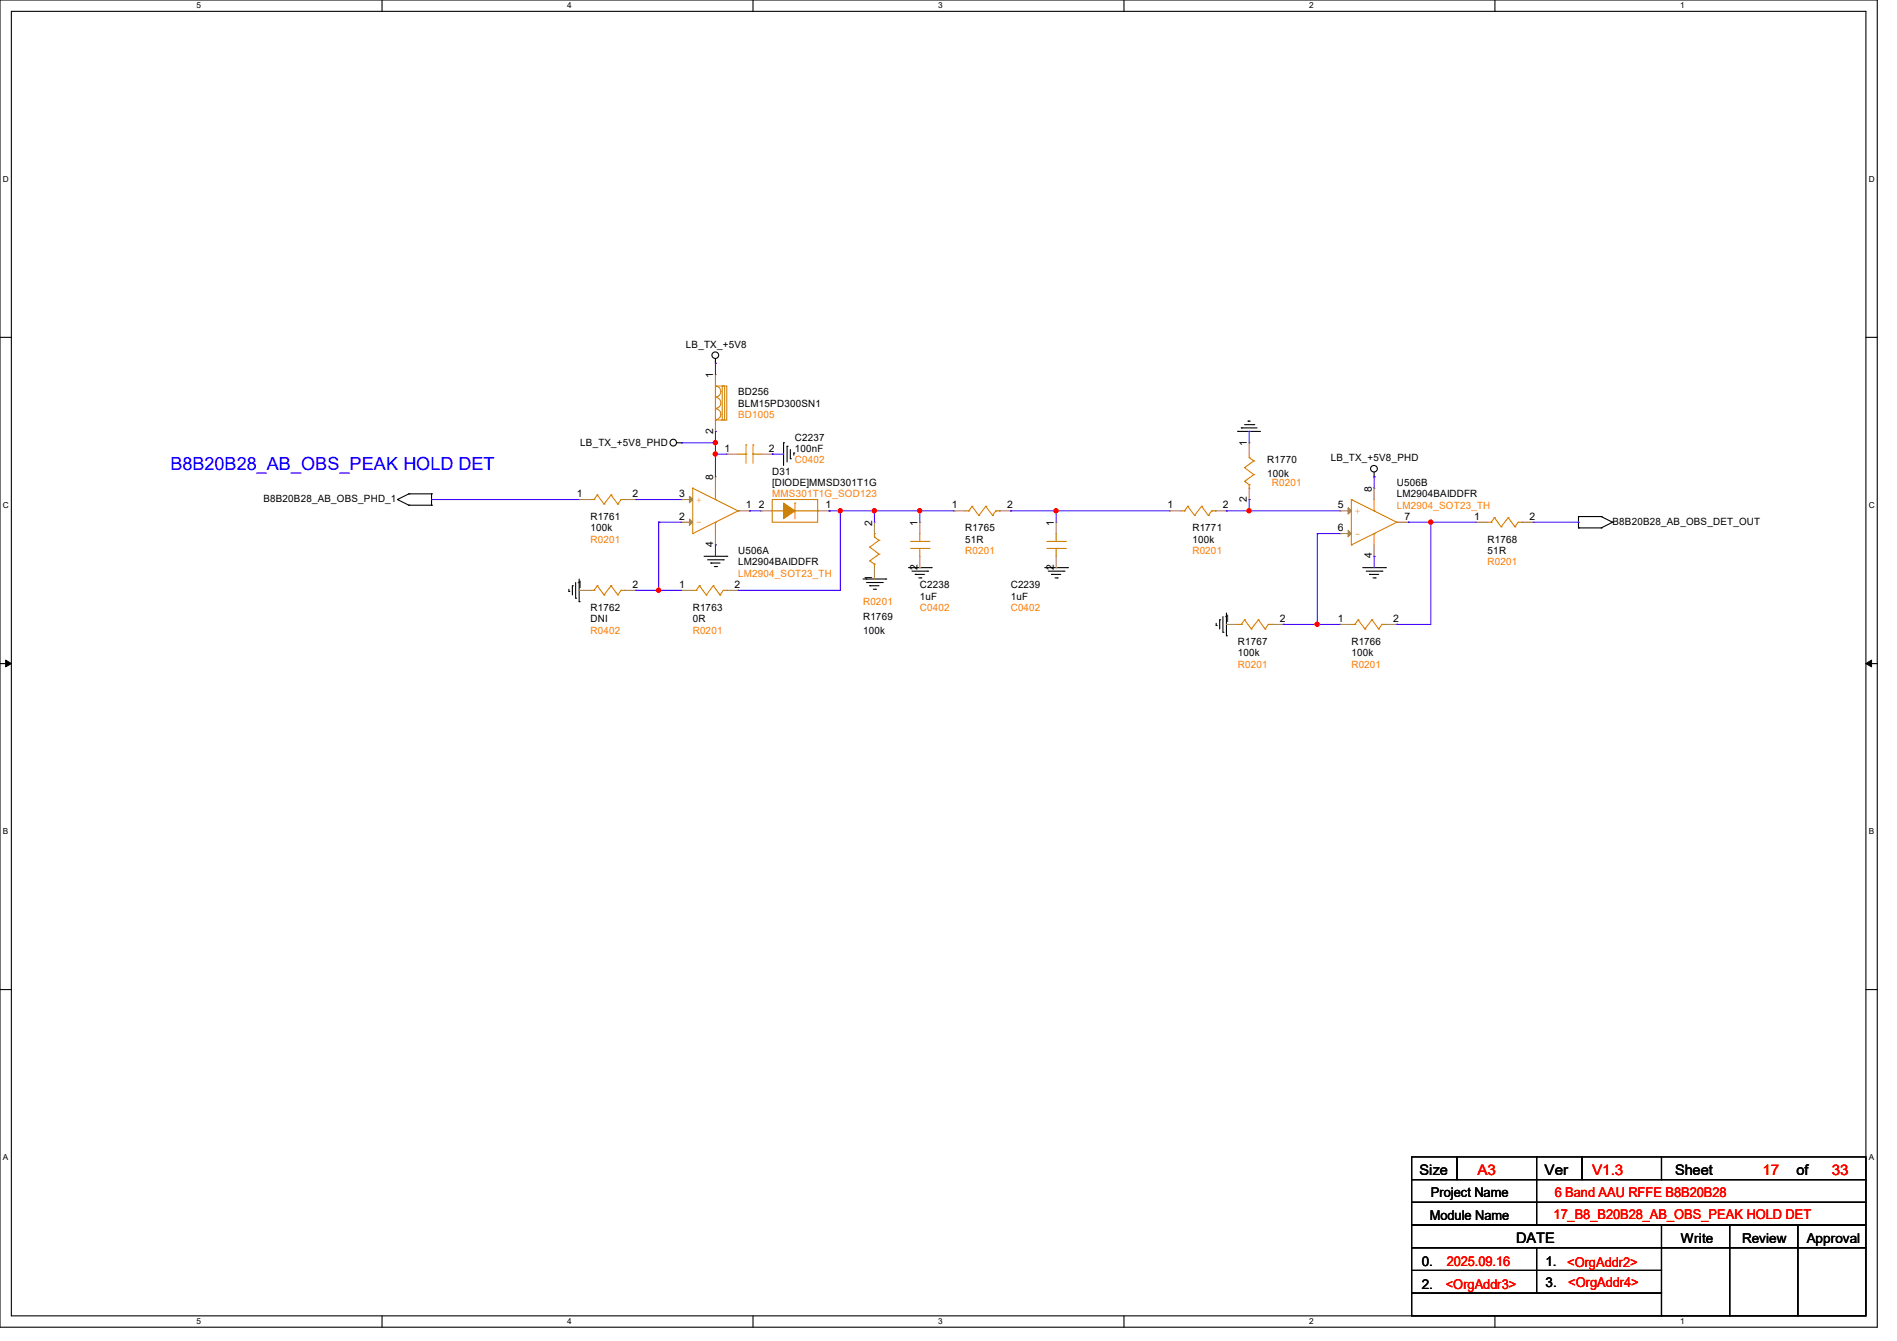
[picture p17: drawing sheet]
<svg xmlns="http://www.w3.org/2000/svg" width="297mm" height="210mm" viewBox="0 0 297 210" stroke-linecap="round" stroke-linejoin="round" font-family="sans-serif">
<defs><g id="words">
<text font-size="2.8" fill="#00f" x="26.7" y="73.7">B8B20B28_AB_OBS_PEAK HOLD DET</text>
<g font-size="2.3">
<text x="222.2" y="184">Size</text>
<text x="241.8" y="184">Ver</text>
<text x="262.3" y="184">Sheet</text>
<text x="281.3" y="184">of</text>
<text x="237.4" y="194.6">DATE</text>
</g>
<g font-size="2.3" fill="#f00">
<text x="231.3" y="184">A3</text>
<text x="249.3" y="184">V1.3</text>
<text x="275.9" y="184">17</text>
<text x="286.8" y="184">33</text>
</g>
<g font-size="2.1">
<text x="223.9" y="191.1">Module Name</text>
<text x="224" y="187.4">Project Name</text>
<text x="263.1" y="194.7">Write</text>
<text x="272.7" y="194.7">Review</text>
<text x="282.9" y="194.7">Approval</text>
<text x="222.6" y="198.2">0.</text>
<text x="222.6" y="201.8">2.</text>
<text x="242" y="198.2">1.</text>
<text x="242" y="201.6">3.</text>
</g>
<g font-size="2.1" fill="#f00">
<text x="243.2" y="191">17_B8_B20B28_AB_OBS_PEAK HOLD DET</text>
<text x="243.4" y="187.4">6 Band AAU RFFE B8B20B28</text>
<text x="226.4" y="201.8">&lt;OrgAddr3&gt;</text>
<text x="226.5" y="198.2">2025.09.16</text>
<text x="245.4" y="198.4">&lt;OrgAddr2&gt;</text>
<text x="245.5" y="201.6">&lt;OrgAddr4&gt;</text>
</g>
<g font-size="1.6">
<text x="107.4" y="54.4">LB_TX_+5V8</text>
<text x="111.6" y="59.2" transform="rotate(-90 111.6 59.2)">1</text>
<text x="115.6" y="61.9">BD256</text>
<text x="115.6" y="63.7">BLM15PD300SN1</text>
<text x="90.8" y="69.9">LB_TX_+5V8_PHD</text>
<text x="111.6" y="67.9" transform="rotate(-90 111.6 67.9)">2</text>
<text x="113.5" y="70.7">1</text>
<text x="120.4" y="70.7">2</text>
<text x="124.5" y="69">C2237</text>
<text x="124.5" y="70.8">100nF</text>
<text x="195.2" y="69.9" transform="rotate(-90 195.2 69.9)">1</text>
<text x="90.3" y="77.9">1</text>
<text x="99" y="77.9">2</text>
<text x="106.3" y="77.9">3</text>
<text x="111.6" y="75.2" transform="rotate(-90 111.6 75.2)">8</text>
<text x="120.9" y="74.3">D31</text>
<text x="120.9" y="76.1">[DIODE]MMSD301T1G</text>
<text x="198.4" y="72.6">R1770</text>
<text x="198.4" y="74.7">100k</text>
<text x="208.4" y="72.2">LB_TX_+5V8_PHD</text>
<text x="214.8" y="77" transform="rotate(-90 214.8 77)">8</text>
<text x="218.7" y="76.1">U506B</text>
<text x="218.7" y="77.9">LM2904BAIDDFR</text>
<text x="41.2" y="78.6">B8B20B28_AB_OBS_PHD_1</text>
<text x="92.5" y="81.4">R1761</text>
<text x="92.5" y="83.2">100k</text>
<text x="106.3" y="81.4">2</text>
<text x="116.8" y="79.6">1</text>
<text x="118.8" y="79.6">2</text>
<text x="129.2" y="79.6">1</text>
<text x="136.5" y="82.3" transform="rotate(-90 136.5 82.3)">2</text>
<text x="143.6" y="82.3" transform="rotate(-90 143.6 82.3)">1</text>
<text x="149" y="79.6">1</text>
<text x="151.1" y="83.2">R1765</text>
<text x="157.7" y="79.6">2</text>
<text x="165" y="82.3" transform="rotate(-90 165 82.3)">1</text>
<text x="182.8" y="79.6">1</text>
<text x="186.7" y="83.2">R1771</text>
<text x="191.5" y="79.6">2</text>
<text x="195.2" y="78.6" transform="rotate(-90 195.2 78.6)">2</text>
<text x="209.5" y="79.6">5</text>
<text x="209.5" y="83.2">6</text>
<text x="219.9" y="81.4">7</text>
<text x="230.8" y="81.4">1</text>
<text x="239.5" y="81.4">2</text>
<text x="252.5" y="82.2">B8B20B28_AB_OBS_DET_OUT</text>
<text x="111.6" y="85.7" transform="rotate(-90 111.6 85.7)">4</text>
<text x="115.6" y="86.8">U506A</text>
<text x="115.6" y="88.6">LM2904BAIDDFR</text>
<text x="143.6" y="89.2" transform="rotate(-90 143.6 89.2)">2</text>
<text x="151.1" y="85">51R</text>
<text x="165" y="89.2" transform="rotate(-90 165 89.2)">2</text>
<text x="186.7" y="85">100k</text>
<text x="214.8" y="87.5" transform="rotate(-90 214.8 87.5)">4</text>
<text x="232.9" y="85">R1768</text>
<text x="232.9" y="86.8">51R</text>
<text x="90.3" y="92.1">1</text>
<text x="92.5" y="95.7">R1762</text>
<text x="99" y="92.1">2</text>
<text x="106.3" y="92.1">1</text>
<text x="108.5" y="95.7">R1763</text>
<text x="115" y="92.1">2</text>
<text x="136.5" y="91" transform="rotate(-90 136.5 91)">1</text>
<text x="144" y="92.1">C2238</text>
<text x="144" y="93.9">1uF</text>
<text x="158.2" y="92.1">C2239</text>
<text x="158.2" y="93.9">1uF</text>
<text x="92.5" y="97.4">DNI</text>
<text x="108.5" y="97.4">0R</text>
<text x="135.1" y="97.1">R1769</text>
<text x="135.1" y="99.2">100k</text>
<text x="191.7" y="97.4">1</text>
<text x="193.8" y="101">R1767</text>
<text x="200.4" y="97.4">2</text>
<text x="209.5" y="97.4">1</text>
<text x="211.6" y="101">R1766</text>
<text x="218.1" y="97.4">2</text>
<text x="193.8" y="102.8">100k</text>
<text x="211.6" y="102.8">100k</text>
</g>
<g font-size="1.6" fill="#ff8000">
<text x="115.6" y="65.4">BD1005</text>
<text x="120.9" y="77.9">MMS301T1G_SOD123</text>
<text x="124.5" y="72.6">C0402</text>
<text x="199.1" y="76.1">R0201</text>
<text x="218.7" y="79.7">LM2904_SOT23_TH</text>
<text x="92.5" y="85">R0201</text>
<text x="151.1" y="86.8">R0201</text>
<text x="186.7" y="86.8">R0201</text>
<text x="232.9" y="88.6">R0201</text>
<text x="115.6" y="90.3">LM2904_SOT23_TH</text>
<text x="135.1" y="94.8">R0201</text>
<text x="144" y="95.7">C0402</text>
<text x="158.2" y="95.7">C0402</text>
<text x="92.5" y="99.2">R0402</text>
<text x="108.5" y="99.2">R0201</text>
<text x="193.8" y="104.6">R0201</text>
<text x="211.6" y="104.6">R0201</text>
</g>
<g font-size="1.6" fill="#cc8006">
<text x="109" y="82.3">-</text>
<text x="109" y="78.7">+</text>
<text x="212.1" y="80.5">+</text>
<text x="212.1" y="84.1">-</text>
</g>
<g font-size="1.3">
<text x="30.8" y="1.3">5</text>
<text x="88.8" y="1.3">4</text>
<text x="146.9" y="1.3">3</text>
<text x="205" y="1.3">2</text>
<text x="263.1" y="1.3">1</text>
<text x=".5" y="28.4">D</text>
<text x="292.6" y="28.4">D</text>
<text x=".5" y="79.5">C</text>
<text x="292.6" y="79.5">C</text>
<text x=".5" y="130.6">B</text>
<text x="292.6" y="130.6">B</text>
<text x=".5" y="181.7">A</text>
<text x="292.6" y="181.7">A</text>
<text x="30.8" y="207.4">5</text>
<text x="88.8" y="207.4">4</text>
<text x="146.9" y="207.4">3</text>
<text x="205" y="207.4">2</text>
<text x="263.1" y="207.4">1</text>
</g>
</g></defs>
<path d="M0 0h293.9v207.9h-293.9zM1.8 1.8h290.3v204.3h-290.3z" fill="none" stroke="#000" stroke-width=".17"/>
<g fill="#fff">
<path d="M30.8 .2h.7v1.4h-.7z"/>
<path d="M30.8 206.2h.7v1.4h-.7z"/>
</g>
<path d="M59.8 0v1.8M59.8 206.1v1.8" fill="none" stroke="#000" stroke-width=".17"/>
<g fill="#fff">
<path d="M88.8 .2h.7v1.4h-.7z"/>
<path d="M88.8 206.2h.7v1.4h-.7z"/>
</g>
<path d="M117.9 0v1.8M117.9 206.1v1.8" fill="none" stroke="#000" stroke-width=".17"/>
<g fill="#fff">
<path d="M146.9 .2h.7v1.4h-.7z"/>
<path d="M146.9 206.2h.7v1.4h-.7z"/>
</g>
<path d="M176 0v1.8M176 206.1v1.8" fill="none" stroke="#000" stroke-width=".17"/>
<g fill="#fff">
<path d="M205 .2h.7v1.4h-.7z"/>
<path d="M205 206.2h.7v1.4h-.7z"/>
</g>
<path d="M234.1 0v1.8M234.1 206.1v1.8" fill="none" stroke="#000" stroke-width=".17"/>
<g fill="#fff">
<path d="M263.1 .2h.6v1.4h-.6z"/>
<path d="M263.1 206.2h.6v1.4h-.6z"/>
<path d="M.5 27.3h.9v1.4h-.9z"/>
<path d="M292.6 27.3h.9v1.4h-.9z"/>
<path d="M.5 78.4h.9v1.4h-.9z"/>
<path d="M292.6 78.4h.9v1.4h-.9z"/>
</g>
<path d="M0 52.8h1.8M292.1 52.8h1.8" fill="none" stroke="#000" stroke-width=".17"/>
<g fill="#fff">
<path d="M.5 129.5h.8v1.4h-.8z"/>
<path d="M292.6 129.5h.8v1.4h-.8z"/>
</g>
<path d="M0 103.9h1.8M292.1 103.9h1.8" fill="none" stroke="#000" stroke-width=".17"/>
<path d="M.9 103.4l.9 .5-.9 .5zM292.1 103.9l.9-.5v1z" fill="#000" stroke="#000" stroke-width=".16"/>
<g fill="#fff">
<path d="M.5 180.5h.8v1.4h-.8z"/>
<path d="M292.6 180.5h.8v1.4h-.8z"/>
</g>
<g fill="none" stroke="#000" stroke-width=".17">
<path d="M112 56.9h.1M112 56.2v.7M62.2 78.2h.1M62.2 78.2l1.8 .9M64 77.3h.1M64 79.1h.1M64 77.3l-1.8 .9M64 77.3h3.6M64 79.1h3.6M67.6 77.3h.1M67.6 79.1h.1M67.6 77.3v1.8"/>
<path d="M106 69.3h.7M106.7 69.3h.1M122.7 69.3h.1M122.7 69.3v3.6M123.2 69.9h.1M123.2 69.9v2.4M123.7 71.8h.1M123.7 70.4v1.4M124.3 71h.1M124.3 71v.3M193.8 67.6h.1M193.8 67.6h3.6"/>
<path d="M194.4 67h.1M194.4 67h2.4M194.9 66.5h1.4M195.4 66h.1M195.4 66h.3M196.3 66.5h.1M215.1 74.7h.1M215.1 74v.7M89.1 92.6h.1M89.1 92.3v.3M89.6 91.7h.1M89.6 91.7v1.5"/>
<path d="M90.1 93.7h.1M90.1 91.2v2.5M90.7 94.2h.1M90.7 90.7v3.5M110.2 87.1h3.6M110.8 87.7h2.4M111.3 88.2h.1M111.3 88.2h1.4M111.8 88.7h.4M112.2 88.7h.1M113.2 87.7h.1M113.8 87.1h.1"/>
<path d="M135.1 90.7h3.6M135.7 91.2h2.4M136.2 91.7h.1M136.2 91.7h1.4M136.7 92.3h.4M137.1 92.3h.1M138.1 91.2h.1M138.7 90.7h.1M142.2 88.9h3.6M142.8 89.5h2.4M143.3 90h.1M143.3 90h1.4"/>
<path d="M143.8 90.5h.4M144.2 90.5h.1M145.2 89.5h.1M145.8 88.9h.1M163.6 88.9h3.5M164.1 89.5h2.5M164.6 90h.1M164.6 90h1.5M165.2 90.5h.3M165.5 90.5h.1M166.6 89.5h.1M167.1 88.9h.1"/>
<path d="M190.4 98h.1M190.4 97.6v.4M191 97.1h.1M191 97.1v1.4M191.5 99h.1M191.5 96.6v2.4M192 99.6h.1M192 96v3.6M213.4 88.9h3.5M213.9 89.5h2.5M214.4 90h.1M214.4 90h1.5"/>
<path d="M215 90.5h.3M215.3 90.5h.1M216.4 89.5h.1M216.9 88.9h.1M247.1 82.7h.1M247.1 80.9h.1M247.1 80.9h3.6M247.1 82.7h3.6M247.1 80.9v1.8M250.7 80.9h.1M250.7 82.7h.1M250.7 80.9l1.8 .9"/>
<path d="M252.5 81.8h.1M252.5 81.8l-1.8 .9M0 155h1.8M292.1 155h1.8M221 188.3h19.6v3.6h-19.6zM221 195.4h19.6v3.6h-19.6zM221 181.2h7.1v3.5h-7.1zM221 191.9h39.1v3.5h-39.1zM221 184.7h19.6v3.6h-19.6zM221 199h19.6v3.5h-19.6zM228.1 181.2h12.5v3.5h-12.5zM240.6 188.3h51.5v3.6h-51.5z"/>
<path d="M240.6 195.4h19.5v3.6h-19.5zM240.6 181.2h7.1v3.5h-7.1zM240.6 184.7h51.5v3.6h-51.5zM240.6 199h19.5v3.5h-19.5zM247.7 181.2h12.4v3.5h-12.4zM260.1 195.4h10.7v10.7h-10.7zM260.1 191.9h10.7v3.5h-10.7zM260.1 181.2h32v3.5h-32zM270.8 195.4h10.7v10.7h-10.7zM270.8 191.9h10.7v3.5h-10.7zM281.5 195.4h10.6v10.7h-10.6zM281.5 191.9h10.6v3.5h-10.6z"/>
<path d="M221 202.5h39.1v3.6h-39.1z"/>
<circle cx="112" cy="55.6" r=".52"/>
<circle cx="105.4" cy="69.3" r=".52"/>
<circle cx="215.1" cy="73.4" r=".52"/>
</g>
<g fill="none" stroke="#cc8006" stroke-width=".17">
<path d="M92.5 78.2h.5M93 78.2h.1M93.5 77.5h.1M93.5 77.5l-.5 .7M93.5 77.5l1.1 1.5M94.6 79h.1M95.7 77.5h.1M95.7 77.5l-1.1 1.5M95.7 77.5l1 1.5M96.7 79h.1M97.2 78.2h.1M97.2 78.2h.6"/>
<path d="M97.2 78.2l-.5 .8M97.8 78.2h.1M108.5 76.5h.1M108.5 76.5l7.1 3.5M108.5 76.5v7.1M112 60.5h1.8v5.3h-1.8zM112 78.2h.1M112 60.5a.87 .87 0 0 1 .9 .8 .87 .87 0 0 1-.9 .9M112 62.2a.87 .87 0 0 1 .9 .9 .87 .87 0 0 1-.9 .9M112 64a.87 .87 0 0 1 .9 .9 .87 .87 0 0 1-.9 .8M112 76.5v1.7M113.1 60.5h.4v5.3h-.4z"/>
<path d="M115.6 71.1h1.2M116.8 71.1h.1M116.8 69.7h.1M116.8 69.7v2.9M117.9 69.7h.1M117.9 71.1h.1M117.9 69.7v2.9M117.9 71.1h1.2M120.9 78.2h7.1v3.6h-7.1zM124.5 78.8h.1M124.5 78.8v2.4M152.2 79.3h.1"/>
<path d="M152.2 79.3l-.5 .7M152.2 79.3l1 1.4M154.3 79.3h.1M154.3 79.3l-1.1 1.4M154.3 79.3l1.1 1.4M186 79.3h.1M186 79.3l-.5 .7M186 79.3l1 1.4M188.1 79.3h.1M188.1 79.3l-1.1 1.4M188.1 79.3l1.1 1.4M194.9 73.2h.1"/>
<path d="M194.9 75.4h.1M194.9 73.2l1.4 1.1M194.9 75.4l.7 .5M195.6 71.7h.1M195.6 75.9h.1M195.6 76.5h.1M195.6 71.1v.6M195.6 75.9v.6M195.6 71.7l.7 .5M196.3 72.2h.1M196.3 74.3h.1M196.3 72.2l-1.4 1"/>
<path d="M196.3 74.3l-1.4 1.1M211.6 78.2h.1M211.6 78.2l7.1 3.6M211.6 78.2v7.1M215.1 78.2v1.8M92.5 92.5h.5M93 92.5h.1M93.5 91.7h.1M93.5 91.7l-.5 .8M93.5 91.7l1.1 1.5M94.6 93.2h.1M95.7 91.7h.1"/>
<path d="M95.7 91.7l-1.1 1.5M95.7 91.7l1 1.5M96.7 93.2h.1M97.2 92.5h.1M97.2 92.5h.6M97.2 92.5l-.5 .7M97.8 92.5h.1M108.5 83.6h.1M108.5 92.5h.5M109 92.5h.1M109.5 91.7h.1M109.5 91.7l-.5 .8"/>
<path d="M109.5 91.7l1.1 1.5M110.6 93.2h.1M111.7 91.7h.1M111.7 91.7l-1.1 1.5M111.7 91.7l1 1.5M112 81.8h.1M112 81.8v1.8M112.7 93.2h.1M113.2 92.5h.1M113.2 92.5h.6M113.2 92.5l-.5 .7M113.8 92.5h.1"/>
<path d="M115.6 80h.1M115.6 80l-7.1 3.6M120.9 80h7.1M128 80h.1M136.2 87.8h.1M136.2 85.7h.1M136.2 87.8l.7 .5M136.2 85.7l1.4 1.1M136.9 88.3h.1M136.9 84.1h.1M136.9 83.6h.1M136.9 83.6v.5"/>
<path d="M136.9 88.3v.6M136.9 84.1l.7 .5M137.6 86.8h.1M137.6 84.6h.1M137.6 86.8l-1.4 1M137.6 84.6l-1.4 1.1M142.6 85.9h2.9M142.6 84.8h2.9M144 84.8h.1M144 85.9h.1M144 83.6v1.2M144 85.9v1.2"/>
<path d="M145.5 85.9h.1M145.5 84.8h.1M151.1 80h.6M151.7 80h.1M153.2 80.7h.1M155.4 80.7h.1M155.9 80h.1M155.9 80h.6M155.9 80l-.5 .7M156.5 80h.1M163.9 85.9h2.9M163.9 84.8h2.9"/>
<path d="M165.4 84.8h.1M165.4 85.9h.1M165.4 83.6v1.2M165.4 85.9v1.2M166.8 85.9h.1M166.8 84.8h.1M184.9 80h.6M185.5 80h.1M187 80.7h.1M189.2 80.7h.1M189.7 80h.1M189.7 80h.5"/>
<path d="M189.7 80l-.5 .7M190.2 80h.1M193.8 97.8h.6M194.4 97.8h.1M194.9 97.1h.1M194.9 97.1l-.5 .7M194.9 97.1l1 1.4M195.9 98.5h.1M197 97.1h.1M197 97.1l-1.1 1.4M197 97.1l1.1 1.4M198.1 98.5h.1"/>
<path d="M198.6 97.8h.1M198.6 97.8h.5M198.6 97.8l-.5 .7M199.1 97.8h.1M211.6 85.3h.1M211.6 97.8h.5M212.1 97.8h.1M212.6 97.1h.1M212.6 97.1l-.5 .7M212.6 97.1l1.1 1.4M213.7 98.5h.1M214.8 97.1h.1"/>
<path d="M214.8 97.1l-1.1 1.4M214.8 97.1l1.1 1.4M215.1 80h.1M215.1 83.6h.1M215.1 83.6v1.7M215.9 98.5h.1M216.4 97.8h.1M216.4 97.8h.5M216.4 97.8l-.5 .7M216.9 97.8h.1M218.7 81.8h.1M218.7 81.8l-7.1 3.5"/>
<path d="M232.9 81.8h.6M233.5 81.8h.1M234 81.1h.1M234 81.1l-.5 .7M234 81.1l1 1.4M235 82.5h.1M236.1 81.1h.1M236.1 81.1l-1.1 1.4M236.1 81.1l1.1 1.4M237.2 82.5h.1M237.7 81.8h.1M237.7 81.8h.6"/>
<path d="M237.7 81.8l-.5 .7M238.3 81.8h.1"/>
</g>
<g fill="#a84" stroke="#a84" stroke-width=".17">
<path d="M107.9 77.7l.6 .5-.6 .5z"/>
<path d="M107.9 81.3l.6 .5-.6 .5z"/>
<path d="M211.1 79.5l.5 .5-.5 .5z"/>
<path d="M211.1 83.1l.5 .5-.5 .5z"/>
</g>
<g fill="none" stroke="#a84" stroke-width=".17">
<path d="M112 58.7h.1M112 58.7v1.8M90.7 78.2h.1M90.7 78.2h1.8M97.8 78.2h1.8M99.6 78.2h.1M106.7 78.2h.1M106.7 78.2h1.8M112 74.7h.1M112 67.6h.1M112 65.8v1.8M112 74.7v1.8"/>
<path d="M113.8 71.1h.1M113.8 71.1h1.8M119.1 71.1h1.8M120.9 71.1h.1M195.6 69.3h.1M195.6 78.2h.1M195.6 69.3v1.8M195.6 76.5v1.7M215.1 76.5h.1M215.1 76.5v1.7M90.7 92.5h.1M90.7 92.5h1.8"/>
<path d="M97.8 92.5h1.8M99.6 92.5h.1M106.7 81.8h.1M106.7 92.5h.1M106.7 81.8h1.8M106.7 92.5h1.8M112 85.3h.1M112 83.6v1.7M113.8 92.5h1.8M115.6 92.5h.1M115.6 80h1.7M117.3 80h.1"/>
<path d="M119.1 80h.1M119.1 80h1.8M128 80h1.8M129.8 80h.1M136.9 90.7h.1M136.9 81.8h.1M136.9 81.8v1.8M136.9 88.9v1.8M144 81.8h.1M144 88.9h.1M144 81.8v1.8M144 87.1v1.8"/>
<path d="M149.4 80h.1M149.4 80h1.7M156.5 80h1.7M158.2 80h.1M165.4 81.8h.1M165.4 88.9h.1M165.4 81.8v1.8M165.4 87.1v1.8M183.1 80h.1M183.1 80h1.8M190.2 80h1.8M192 97.8h.1"/>
<path d="M192 80h.1M192 97.8h1.8M199.1 97.8h1.8M200.9 97.8h.1M209.8 97.8h.1M209.8 80h.1M209.8 83.6h.1M209.8 80h1.8M209.8 97.8h1.8M209.8 83.6h1.8M215.1 87.1h.1M215.1 85.3v1.8"/>
<path d="M216.9 97.8h1.8M218.7 97.8h.1M218.7 81.8h1.8M220.5 81.8h.1M231.1 81.8h.1M231.1 81.8h1.8M238.3 81.8h1.7M240 81.8h.1"/>
</g>
<path d="M122.7 78.8l1.8 1.2-1.8 1.2z" fill-rule="evenodd" fill="#cc8006" stroke="#cc8006" stroke-width=".17"/>
<g fill="none" stroke="#4200ff" stroke-width=".17">
<path d="M112 56.9h.1M112 56.9v1.8M67.6 78.2h.1M67.6 78.2h23.1M99.6 78.2h.1M99.6 78.2h7.1M106.7 69.3h.1M106.7 69.3h5.3M112 67.6h.1M112 69.3h.1M112 71.1h.1M112 67.6v7.1"/>
<path d="M112 71.1h1.8M120.9 71.1h.1M120.9 71.1h1.8M195.6 67.6h.1M195.6 78.2h.1M195.6 67.6v1.7M195.6 78.2v1.8M215.1 74.7h.1M215.1 74.7v1.8M99.6 92.5h.1M99.6 92.5h7.1M103.1 81.8h.1"/>
<path d="M103.1 92.5h.1M103.1 81.8h3.6M103.1 81.8v10.7M112 85.3h.1M112 85.3v1.8M115.6 92.5h.1M117.3 80h.1M117.3 80h1.8M129.8 80h.1M129.8 80h19.6M131.6 80h.1M131.6 80v12.5h-16"/>
<path d="M136.9 80h.1M136.9 80v1.8M144 80h.1M144 80v1.8M158.2 80h.1M158.2 80h24.9M165.4 80h.1M165.4 80v1.8M192 80h.1M192 80h17.8M195.6 80h.1M200.9 97.8h.1"/>
<path d="M200.9 97.8h8.9M206.2 83.6h.1M206.2 97.8h.1M206.2 83.6h3.6M206.2 83.6v14.2M215.1 87.1h.1M215.1 87.1v1.8M218.7 97.8h.1M220.5 81.8h.1M220.5 81.8h10.6M224 81.8h.1M224 81.8v16h-5.3"/>
<path d="M240 81.8h7.1M247.1 81.8h.1"/>
</g>
<g fill="#f00" stroke="#f00" stroke-width=".17">
<circle cx="224" cy="81.8" r=".32"/>
<circle cx="206.2" cy="97.8" r=".32"/>
<circle cx="112" cy="69.3" r=".32"/>
<circle cx="112" cy="71.1" r=".32"/>
<circle cx="131.6" cy="80" r=".32"/>
<circle cx="103.1" cy="92.4" r=".32"/>
<circle cx="195.6" cy="80" r=".32"/>
<circle cx="136.9" cy="80" r=".32"/>
<circle cx="144" cy="80" r=".32"/>
<circle cx="165.3" cy="80" r=".32"/>
</g>
<use href="#words"/>
</svg>
